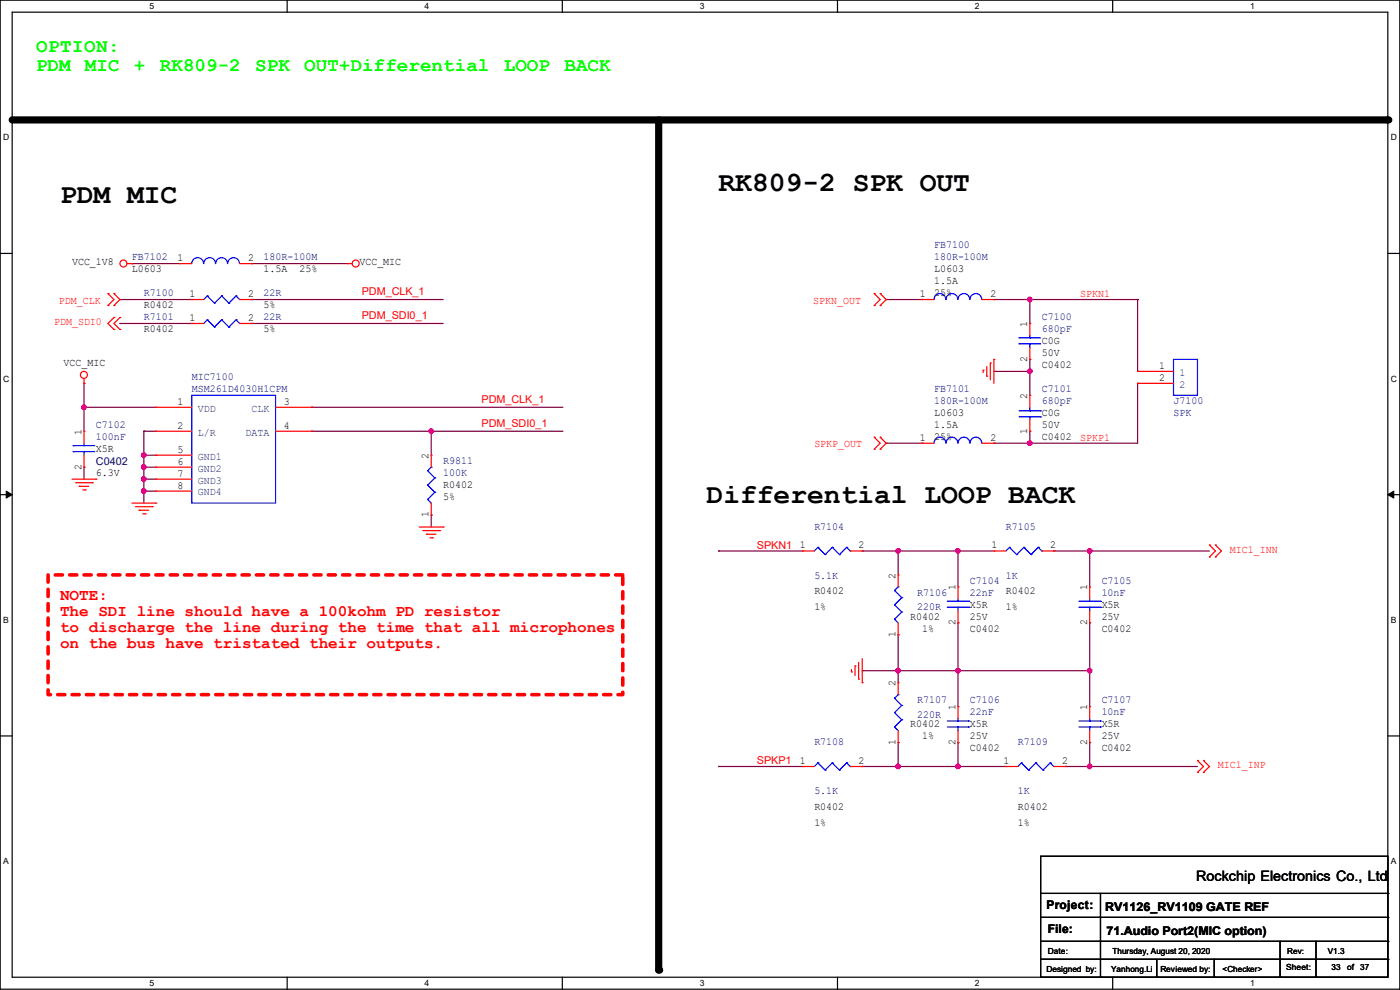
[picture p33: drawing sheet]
<svg xmlns="http://www.w3.org/2000/svg" width="297mm" height="210mm" viewBox="0 0 297 210" stroke-linecap="round" stroke-linejoin="round" font-family="sans-serif">
<defs><g id="words">
<g font-size="5.9">
<text x="152.4" y="40.6">RK809-2 SPK OUT</text>
<text x="12.7" y="43.1">PDM MIC</text>
<text x="149.9" y="106.6">Differential LOOP BACK</text>
</g>
<g font-size="4.1" fill="#0f0">
<text x="7.7" y="11.1">OPTION:</text>
<text x="7.7" y="15.2">PDM MIC</text>
<text x="28.4" y="15.2">+</text>
<text x="33.9" y="15.2">RK809-2</text>
<text x="54.2" y="15.2">SPK</text>
<text x="64.6" y="15.2">OUT+Differential</text>
<text x="106.9" y="15.2">LOOP</text>
<text x="119.8" y="15.2">BACK</text>
</g>
<g font-size="3.4" fill="#f00">
<text x="12.7" y="127.3">NOTE:</text>
<text x="12.7" y="130.7">The SDI line should have a 100kohm PD resistor</text>
<text x="12.7" y="134.1">to discharge the line during the time that all microphones</text>
<text x="12.7" y="137.5">on the bus have tristated their outputs.</text>
</g>
<text font-size="3" x="253.8" y="186.9">Rockchip Electronics Co., Ltd</text>
<g font-size="2.5">
<text x="222" y="192.9">Project:</text>
<text x="222.3" y="198">File:</text>
<text x="234.5" y="193.2">RV1126_RV1109 GATE REF</text>
<text x="234.7" y="198.2">71.Audio Port2(MIC option)</text>
</g>
<g font-size="2.3" fill="#000080">
<text x="198.2" y="52.7">FB7100</text>
<text x="28" y="55.2">FB7102</text>
<text x="55.9" y="55.2">180R-100M</text>
<text x="198.2" y="55.2">180R-100M</text>
<text x="30.5" y="62.9">R7100</text>
<text x="55.9" y="62.9">22R</text>
<text x="30.5" y="67.9">R7101</text>
<text x="55.9" y="67.9">22R</text>
<text x="221" y="67.9">C7100</text>
<text x="221" y="70.5">680pF</text>
<text x="40.7" y="80.6">MIC7100</text>
<text x="40.7" y="83.2">MSM261D4030H1CPM</text>
<text x="198.2" y="83.2">FB7101</text>
<text x="221" y="83.2">C7101</text>
<text x="198.2" y="85.7">180R-100M</text>
<text x="221" y="85.7">680pF</text>
<text x="249" y="85.7">J7100</text>
<text x="249" y="88.3">SPK</text>
<text x="20.4" y="90.8">C7102</text>
<text x="20.4" y="93.3">100nF</text>
<text x="20.4" y="98.6">C0402</text>
<text x="94" y="98.4">R9811</text>
<text x="94" y="101">100K</text>
<text x="172.8" y="112.4">R7104</text>
<text x="213.4" y="112.4">R7105</text>
<text x="172.8" y="122.8">5.1K</text>
<text x="205.8" y="123.8">C7104</text>
<text x="213.4" y="122.8">1K</text>
<text x="233.7" y="123.8">C7105</text>
<text x="194.6" y="126.4">R7106</text>
<text x="194.6" y="129.4">220R</text>
<text x="205.8" y="126.4">22nF</text>
<text x="233.7" y="126.4">10nF</text>
<text x="194.6" y="149.2">R7107</text>
<text x="205.8" y="149.2">C7106</text>
<text x="233.7" y="149.2">C7107</text>
<text x="194.6" y="152.3">220R</text>
<text x="205.8" y="151.8">22nF</text>
<text x="233.7" y="151.8">10nF</text>
<text x="172.8" y="158.1">R7108</text>
<text x="215.9" y="158.1">R7109</text>
<text x="172.8" y="168.5">5.1K</text>
<text x="215.9" y="168.5">1K</text>
</g>
<g font-size="2.3">
<text x="15.3" y="56.3">VCC_1V8</text>
<text x="28" y="57.8">L0603</text>
<text x="37.6" y="55.4">1</text>
<text x="52.6" y="55.4">2</text>
<text x="55.9" y="57.8">1.5A</text>
<text x="63.5" y="57.8">25%</text>
<text x="76.2" y="56.3">VCC_MIC</text>
<text x="198.2" y="57.8">L0603</text>
<text x="30.5" y="65.4">R0402</text>
<text x="40.2" y="63">1</text>
<text x="52.6" y="63">2</text>
<text x="55.9" y="65.4">5%</text>
<text x="195.1" y="63">1</text>
<text x="198.2" y="60.3">1.5A</text>
<text x="198.2" y="62.9">25%</text>
<text x="210.1" y="63">2</text>
<text x="30.5" y="70.5">R0402</text>
<text x="40.2" y="68.1">1</text>
<text x="52.6" y="68.1">2</text>
<text x="55.9" y="70.5">5%</text>
<text x="217.9" y="69.4" transform="rotate(-90 217.9 69.4)">1</text>
<text x="13.5" y="77.6">VCC_MIC</text>
<text x="217.9" y="76.8" transform="rotate(-90 217.9 76.8)">2</text>
<text x="221" y="73">C0G</text>
<text x="221" y="75.6">50V</text>
<text x="221" y="78.1">C0402</text>
<text x="245.9" y="78.2">1</text>
<text x="245.9" y="80.8">2</text>
<text x="37.6" y="85.9">1</text>
<text x="60.2" y="85.9">3</text>
<text x="198.2" y="88.3">L0603</text>
<text x="217.9" y="84.6" transform="rotate(-90 217.9 84.6)">2</text>
<text x="221" y="88.3">C0G</text>
<text x="17.3" y="92.2" transform="rotate(-90 17.3 92.2)">1</text>
<text x="20.4" y="95.9">X5R</text>
<text x="37.6" y="90.9">2</text>
<text x="60.2" y="90.9">4</text>
<text x="195.1" y="93.5">1</text>
<text x="198.2" y="90.8">1.5A</text>
<text x="198.2" y="93.3">25%</text>
<text x="210.1" y="93.5">2</text>
<text x="217.9" y="92" transform="rotate(-90 217.9 92)">1</text>
<text x="221" y="93.3">C0402</text>
<text x="221" y="90.8">50V</text>
<text x="17.3" y="99.6" transform="rotate(-90 17.3 99.6)">2</text>
<text x="20.4" y="101">6.3V</text>
<text x="37.6" y="96">5</text>
<text x="37.6" y="98.6">6</text>
<text x="37.6" y="101.1">7</text>
<text x="90.9" y="97.3" transform="rotate(-90 90.9 97.3)">2</text>
<text x="37.6" y="103.6">8</text>
<text x="94" y="103.5">R0402</text>
<text x="94" y="106">5%</text>
<text x="90.9" y="109.8" transform="rotate(-90 90.9 109.8)">1</text>
<text x="169.7" y="116.3">1</text>
<text x="182.2" y="116.3">2</text>
<text x="210.4" y="116.3">1</text>
<text x="222.8" y="116.3">2</text>
<text x="190" y="122.7" transform="rotate(-90 190 122.7)">2</text>
<text x="202.7" y="125.3" transform="rotate(-90 202.7 125.3)">1</text>
<text x="230.6" y="125.3" transform="rotate(-90 230.6 125.3)">1</text>
<text x="172.8" y="126.1">R0402</text>
<text x="172.8" y="129.4">1%</text>
<text x="193.1" y="131.4">R0402</text>
<text x="205.8" y="128.9">X5R</text>
<text x="205.8" y="131.4">25V</text>
<text x="213.4" y="126.1">R0402</text>
<text x="213.4" y="129.4">1%</text>
<text x="233.7" y="128.9">X5R</text>
<text x="233.7" y="131.4">25V</text>
<text x="190" y="135.2" transform="rotate(-90 190 135.2)">1</text>
<text x="195.6" y="134">1%</text>
<text x="202.7" y="132.6" transform="rotate(-90 202.7 132.6)">2</text>
<text x="205.8" y="134">C0402</text>
<text x="230.6" y="132.6" transform="rotate(-90 230.6 132.6)">2</text>
<text x="233.7" y="134">C0402</text>
<text x="190" y="145.6" transform="rotate(-90 190 145.6)">2</text>
<text x="193.1" y="154.3">R0402</text>
<text x="202.7" y="150.7" transform="rotate(-90 202.7 150.7)">1</text>
<text x="205.8" y="154.3">X5R</text>
<text x="230.6" y="150.7" transform="rotate(-90 230.6 150.7)">1</text>
<text x="233.7" y="154.3">X5R</text>
<text x="190" y="158" transform="rotate(-90 190 158)">1</text>
<text x="195.6" y="156.8">1%</text>
<text x="202.7" y="158" transform="rotate(-90 202.7 158)">2</text>
<text x="205.8" y="159.4">C0402</text>
<text x="205.8" y="156.8">25V</text>
<text x="230.6" y="158" transform="rotate(-90 230.6 158)">2</text>
<text x="233.7" y="159.4">C0402</text>
<text x="233.7" y="156.8">25V</text>
<text x="169.7" y="162.1">1</text>
<text x="182.2" y="162.1">2</text>
<text x="212.9" y="162.1">1</text>
<text x="225.3" y="162.1">2</text>
<text x="172.8" y="171.8">R0402</text>
<text x="215.9" y="171.8">R0402</text>
<text x="172.8" y="175.1">1%</text>
<text x="215.9" y="175.1">1%</text>
</g>
<g font-size="2.3" fill="#f00">
<text x="12.5" y="64.4">PDM_CLK</text>
<text x="76.8" y="62.6">PDM_CLK_1</text>
<text x="172.5" y="64.4">SPKN_OUT</text>
<text x="229.2" y="63">SPKN1</text>
<text x="11.5" y="69">PDM_SDI0</text>
<text x="76.8" y="67.7">PDM_SDI0_1</text>
<text x="102.2" y="85.5">PDM_CLK_1</text>
<text x="102.2" y="90.6">PDM_SDI0_1</text>
<text x="172.8" y="94.9">SPKP_OUT</text>
<text x="229.2" y="93.5">SPKP1</text>
<text x="160.6" y="116.4">SPKN1</text>
<text x="260.9" y="117.2">MIC1_INN</text>
<text x="160.6" y="162.1">SPKP1</text>
<text x="258.4" y="162.9">MIC1_INP</text>
</g>
<g font-size="2.3" fill="#004080">
<text x="250.2" y="79.7">1</text>
<text x="250.2" y="82.3">2</text>
<text x="42" y="87.3">VDD</text>
<text x="53.4" y="87.3">CLK</text>
<text x="42" y="92.4">L/R</text>
<text x="52.1" y="92.4">DATA</text>
<text x="42" y="97.5">GND1</text>
<text x="42" y="100">GND2</text>
<text x="42" y="102.6">GND3</text>
<text x="42" y="105.1">GND4</text>
</g>
<g font-size="1.8">
<text x="31.7" y="1.9">5</text>
<text x="90.1" y="1.9">4</text>
<text x="148.5" y="1.9">3</text>
<text x="206.8" y="1.9">2</text>
<text x="265.2" y="1.9">1</text>
<text x=".7" y="29.8">D</text>
<text x="295.1" y="29.8">D</text>
<text x=".7" y="80.9">C</text>
<text x="295.1" y="80.9">C</text>
<text x=".7" y="132.1">B</text>
<text x="295.1" y="132.1">B</text>
<text x=".7" y="183.3">A</text>
<text x="295.1" y="183.3">A</text>
<text x="222.3" y="202.3">Date:</text>
<text x="236" y="202.3">Thursday, August 20, 2020</text>
<text x="281.7" y="202.3">V1.3</text>
<text x="31.7" y="209.2">5</text>
<text x="90.1" y="209.2">4</text>
<text x="148.5" y="209.2">3</text>
<text x="206.8" y="209.2">2</text>
<text x="222" y="206.1">Designed by:</text>
<text x="235.7" y="206.1">Yanhong.Li</text>
<text x="246.2" y="206.1">Reviewed by:</text>
<text x="259.4" y="206.1">&lt;Checker&gt;</text>
<text x="265.2" y="209.2">1</text>
<text x="272.8" y="205.9">Sheet:</text>
<text x="282.5" y="205.9">33</text>
<text x="285.8" y="205.9">of</text>
<text x="288.6" y="205.9">37</text>
</g>
<text font-size="1.7" x="273.1" y="202.3">Rev:</text>
</g></defs>
<path d="M0 0h297v209.8h-297zM2.6 2.6h291.8v204.7h-291.8z" fill="none" stroke="#000" stroke-width=".25"/>
<g fill="#fff">
<path d="M31.7 .3h1v2h-1z"/>
<path d="M31.7 207.6h1v1.9h-1z"/>
</g>
<path d="M60.9 0v2.6M60.9 207.3v2.5" fill="none" stroke="#000" stroke-width=".25"/>
<g fill="#fff">
<path d="M90.1 .3h1v2h-1z"/>
<path d="M90.1 207.6h1v1.9h-1z"/>
</g>
<path d="M119.3 0v2.6M119.3 207.3v2.5" fill="none" stroke="#000" stroke-width=".25"/>
<g fill="#fff">
<path d="M148.5 .3h.9v2h-.9z"/>
<path d="M148.5 207.6h.9v1.9h-.9z"/>
</g>
<path d="M177.7 0v2.6M177.7 207.3v2.5" fill="none" stroke="#000" stroke-width=".25"/>
<g fill="#fff">
<path d="M206.8 .3h1v2h-1z"/>
<path d="M206.8 207.6h1v1.9h-1z"/>
</g>
<path d="M236.1 0v2.6M236.1 207.3v2.5" fill="none" stroke="#000" stroke-width=".25"/>
<g fill="#fff">
<path d="M265.2 .3h1v2h-1z"/>
<path d="M265.2 207.6h1v1.9h-1z"/>
<path d="M.7 28.2h1.2v1.9h-1.2z"/>
<path d="M295.1 28.2h1.2v1.9h-1.2z"/>
<path d="M.7 79.3h1.2v2h-1.2z"/>
<path d="M295.1 79.3h1.2v2h-1.2z"/>
</g>
<path d="M0 53.8h2.6M294.4 53.8h2.6" fill="none" stroke="#000" stroke-width=".25"/>
<g fill="#fff">
<path d="M.7 130.5h1.2v2h-1.2z"/>
<path d="M295.1 130.5h1.1v2h-1.1z"/>
</g>
<path d="M0 104.9h2.6M294.4 104.9h2.6" fill="none" stroke="#000" stroke-width=".25"/>
<path d="M1.3 104.2l1.3 .7-1.3 .8zM294.4 104.9l1.3-.7v1.5z" fill="#000" stroke="#000" stroke-width=".21"/>
<g fill="#fff">
<path d="M.7 181.7h1.2v2h-1.2z"/>
<path d="M295.1 181.7h1.1v2h-1.1z"/>
</g>
<g fill="none" stroke="#000" stroke-width=".25">
<path d="M0 156.1h2.6M294.4 156.1h2.6M220.8 181.7h73.6v25.6h-73.6zM220.8 189.5h73.6M220.8 194.6h73.6M220.8 199.7h73.6M233.5 189.5v17.8M271.6 199.7v7.6M279.2 199.7v7.6M294.4 189.5h.1M294.4 194.6h.1M294.4 199.7h.1"/>
<path d="M220.8 203.5h73.6M233.5 207.3h.1M245.4 207.3h.1M245.4 203.5v3.8M257.6 207.3h.1M257.6 203.5v3.8M271.6 207.3h.1M279.2 207.3h.1M294.4 203.5h.1"/>
</g>
<path d="M10.2 122h121.9v25.4h-121.9z" fill="none" stroke="#f00" stroke-width=".76" stroke-dasharray="1.5 1.5"/>
<path d="M2.6 25.4h291.8M139.7 25.4v180.4" fill="none" stroke="#000" stroke-width="1.5"/>
<g fill="#000">
<circle cx="294.4" cy="25.4" r=".76"/>
<circle cx="139.7" cy="205.8" r=".76"/>
</g>
<g fill="none" stroke="#800040" stroke-width=".25">
<path d="M28 55.9h.1M28 55.9h10.1M53.4 55.9h.1M53.4 55.9h20.3M25.4 63.5h.1M25.4 68.6h.1M25.4 63.5h15.3M25.4 68.6h15.3M53.4 63.5h.1M53.4 68.6h.1M53.4 63.5h40.6M53.4 68.6h40.6"/>
<path d="M188 63.5h.1M188 63.5h7.6M210.9 63.5h.1M210.9 78.8h.1M210.9 63.5h30.4M210.9 78.8h7.6M218.5 63.5h.1M218.5 76.2h.1M218.5 78.8h.1M218.5 63.5v5.1M218.5 76.2v7.7M241.3 63.5h.1"/>
<path d="M241.3 63.5v15.3M17.8 86.4h.1M17.8 99.1h.1M17.8 81.3h.1M17.8 81.3v10.2M17.8 99.1v2.5M17.8 86.4h15.3M30.5 91.5h.1M30.5 96.6h.1M30.5 99.1h.1M30.5 91.5h2.6M30.5 91.5v15.2"/>
<path d="M30.5 96.6h2.6M30.5 99.1h2.6M66.1 91.5h.1M66.1 86.4h.1M66.1 91.5h53.3M66.1 86.4h53.3M91.5 91.5h.1M91.5 91.5v5.1M188 94h.1M188 94h7.6M210.9 94h.1M218.5 94h.1"/>
<path d="M218.5 91.5h.1M218.5 91.5v2.5M241.3 81.3h.1M241.3 81.3v12.7h-30.4M30.5 101.6h.1M30.5 104.2h.1M30.5 101.6h2.6M30.5 104.2h2.6M91.5 109.3h.1M91.5 109.3v2.5M152.4 116.9h.1M152.4 116.9h17.8"/>
<path d="M182.9 116.9h.1M182.9 116.9h28M190.5 116.9h.1M190.5 116.9v5.1M203.2 116.9h.1M203.2 116.9v7.6M223.6 116.9h.1M223.6 116.9h33M231.2 116.9h.1M231.2 116.9v7.6M190.5 134.7h.1M190.5 134.7v10.1"/>
<path d="M203.2 132.1h.1M203.2 132.1v17.8M231.2 132.1h.1M231.2 132.1v17.8M182.9 142.3h.1M182.9 142.3h48.3M190.5 142.3h.1M190.5 157.5h.1M190.5 157.5v5.1M203.2 142.3h.1M203.2 157.5h.1M203.2 157.5v5.1"/>
<path d="M231.2 142.3h.1M231.2 157.5h.1M231.2 157.5v5.1M152.4 162.6h.1M152.4 162.6h17.8M182.9 162.6h.1M182.9 162.6h30.5M190.5 162.6h.1M203.2 162.6h.1M226.1 162.6h.1M226.1 162.6h27.9M231.2 162.6h.1"/>
</g>
<g fill="#f0f" stroke="#f0f" stroke-width=".25">
<circle cx="218.5" cy="63.5" r=".49"/>
<circle cx="218.5" cy="94" r=".49"/>
<circle cx="218.5" cy="78.8" r=".49"/>
<circle cx="231.2" cy="142.3" r=".49"/>
<circle cx="203.2" cy="142.3" r=".49"/>
<circle cx="190.5" cy="116.9" r=".49"/>
<circle cx="203.2" cy="116.9" r=".49"/>
<circle cx="231.2" cy="116.9" r=".49"/>
<circle cx="190.5" cy="142.3" r=".49"/>
<circle cx="190.5" cy="162.6" r=".49"/>
<circle cx="203.2" cy="162.6" r=".49"/>
<circle cx="231.2" cy="162.6" r=".49"/>
<circle cx="91.5" cy="91.5" r=".49"/>
<circle cx="17.8" cy="86.4" r=".49"/>
<circle cx="30.5" cy="96.5" r=".49"/>
<circle cx="30.5" cy="99.1" r=".49"/>
<circle cx="30.5" cy="101.6" r=".49"/>
<circle cx="30.5" cy="104.2" r=".49"/>
</g>
<g fill="none" stroke="#f00" stroke-width=".25">
<path d="M27 55.9h1M28 55.9h.1M38.1 55.9h.1M38.1 55.9h2.6M50.8 55.9h2.6M53.4 55.9h.1M73.7 55.9h.1M73.7 55.9h1M22.9 62.3h.1M22.9 64.8h.1M22.9 62.3l1.3 1.2-1.3 1.3M24.2 64.8h.1"/>
<path d="M24.2 62.3h.1M24.2 67.4h.1M24.2 69.9h.1M24.2 62.3l1.2 1.2-1.2 1.3M24.2 67.4l-1.3 1.2 1.3 1.3M25.4 67.4h.1M25.4 69.9h.1M25.4 67.4l-1.2 1.2 1.2 1.3M40.7 68.6h.1M40.7 63.5h.1M40.7 68.6h2.5M40.7 63.5h2.5"/>
<path d="M50.8 68.6h2.6M50.8 63.5h2.6M53.4 68.6h.1M53.4 63.5h.1M185.5 62.3h.1M185.5 64.8h.1M185.5 62.3l1.2 1.2-1.2 1.3M186.7 64.8h.1M186.7 62.3h.1M186.7 62.3l1.3 1.2-1.3 1.3M195.6 63.5h.1M195.6 63.5h2.6"/>
<path d="M208.3 63.5h2.6M208.6 78.5h.1M208.6 78.5v.5M209.3 79.8h.1M209.3 77.8v2M210.1 77h.1M210.1 77v3.6M210.9 76.2h.1M210.9 63.5h.1M210.9 76.2v5.1M218.5 68.6h.1M218.5 76.2h.1"/>
<path d="M218.5 68.6v2.6M218.5 73.7v2.5M241.3 78.8h.1M241.3 78.8h7.7M17.8 81.3h.1M17.8 91.5h.1M17.8 99.1h.1M17.8 80.3v1M17.8 91.5v2.5M17.8 96.6v2.5M33.1 86.4h.1M33.1 96.6h.1"/>
<path d="M33.1 99.1h.1M33.1 91.5h.1M33.1 86.4h7.6M33.1 91.5h7.6M33.1 96.6h7.6M33.1 99.1h7.6M58.5 86.4h7.6M58.5 91.5h7.6M66.1 91.5h.1M66.1 86.4h.1M91.5 96.6h.1M91.5 96.6v2.5"/>
<path d="M185.5 92.8h.1M185.5 95.3h.1M185.5 92.8l1.2 1.2-1.2 1.3M186.7 95.3h.1M186.7 92.8h.1M186.7 92.8l1.3 1.2-1.3 1.3M195.6 94h.1M195.6 94h2.6M208.3 94h2.6M210.9 94h.1M218.5 91.5h.1M218.5 83.9h.1"/>
<path d="M218.5 83.9v2.5M218.5 88.9v2.6M241.3 81.3h.1M241.3 81.3h7.7M15.3 101.6h5.1M16 102.4h3.6M16.8 103.2h.1M16.8 103.2h2M17.6 103.9h.5M18.1 103.9h.1M19.6 102.4h.1M20.4 101.6h.1"/>
<path d="M28 106.7h5.1M28.7 107.5h3.6M29.5 108.2h.1M29.5 108.2h2M30.3 109h.5M30.8 109h.1M32.3 107.5h.1M33.1 106.7h.1M33.1 101.6h.1M33.1 104.2h.1M33.1 101.6h7.6M33.1 104.2h7.6"/>
<path d="M88.9 111.8h5.1M89.7 112.6h3.6M90.5 113.3h.1M90.5 113.3h2M91.2 114.1h.5M91.5 109.3h.1M91.5 106.7v2.6M91.7 114.1h.1M93.3 112.6h.1M94 111.8h.1M170.2 116.9h.1M170.2 116.9h2.6"/>
<path d="M180.4 116.9h2.5M182.9 116.9h.1M210.9 116.9h.1M210.9 116.9h2.5M221 116.9h2.6M223.6 116.9h.1M256.6 115.6h.1M256.6 118.2h.1M256.6 115.6l1.3 1.3-1.3 1.3M257.9 115.6h.1M257.9 118.2h.1M257.9 115.6l1.2 1.3-1.2 1.3"/>
<path d="M182.9 139.7v5.1M190.5 134.7h.1M190.5 122h.1M190.5 122v2.5M190.5 132.1v2.6M203.2 124.5h.1M203.2 132.1h.1M203.2 124.5v2.5M203.2 129.6v2.5M231.2 124.5h.1M231.2 132.1h.1M231.2 124.5v2.5"/>
<path d="M231.2 129.6v2.5M180.6 142.5h.1M180.6 142v.5M181.4 141.3h.1M181.4 141.3v2M182.2 144.1h.1M182.2 140.5v3.6M182.9 144.8h.1M190.5 157.5h.1M190.5 144.8h.1M190.5 144.8v2.6M190.5 155v2.5"/>
<path d="M203.2 149.9h.1M203.2 157.5h.1M203.2 149.9v2.5M203.2 155v2.5M231.2 149.9h.1M231.2 157.5h.1M231.2 149.9v2.5M231.2 155v2.5M170.2 162.6h.1M170.2 162.6h2.6M180.4 162.6h2.5M182.9 162.6h.1"/>
<path d="M213.4 162.6h.1M213.4 162.6h2.5M223.6 162.6h2.5M226.1 162.6h.1M254 161.3h.1M254 163.9h.1M254 161.3l1.3 1.3-1.3 1.3M255.3 161.3h.1M255.3 163.9h.1M255.3 161.3l1.3 1.3-1.3 1.3"/>
<circle cx="26.2" cy="55.9" r=".74"/>
<circle cx="75.5" cy="55.9" r=".74"/>
<circle cx="17.8" cy="79.5" r=".74"/>
</g>
<g fill="none" stroke="#00f" stroke-width=".25">
<path d="M40.7 55.9a1.25 1.25 0 0 1 1.2-1.2 1.25 1.25 0 0 1 1.3 1.2M43.2 55.9a1.25 1.25 0 0 1 1.3-1.2 1.25 1.25 0 0 1 1.2 1.2M45.8 55.9a1.25 1.25 0 0 1 1.2-1.2 1.25 1.25 0 0 1 1.3 1.2M48.3 55.9a1.25 1.25 0 0 1 1.3-1.2 1.25 1.25 0 0 1 1.2 1.2M44 67.9h.1M44 62.8h.1M44 67.9l-.8 .7M44 67.9l1.5 1.5M44 62.8l-.8 .7M44 62.8l1.5 1.5M45.5 69.4h.1M45.5 64.3h.1"/>
<path d="M47 67.9h.1M47 62.8h.1M47 67.9l-1.5 1.5M47 67.9l1.6 1.5M47 62.8l-1.5 1.5M47 62.8l1.6 1.5M48.6 69.4h.1M48.6 64.3h.1M50.1 67.9h.1M50.1 62.8h.1M50.1 67.9l-1.5 1.5M50.1 67.9l.7 .7"/>
<path d="M50.1 62.8l-1.5 1.5M50.1 62.8l.7 .7M50.8 68.6h.1M50.8 63.5h.1M200.7 63.5a1.25 1.25 0 0 0-1.3-1.2 1.25 1.25 0 0 0-1.2 1.2M203.2 63.5a1.25 1.25 0 0 0-1.2-1.2 1.25 1.25 0 0 0-1.3 1.2M205.7 63.5a1.25 1.25 0 0 0-1.2-1.2 1.25 1.25 0 0 0-1.3 1.2M208.3 63.5a1.25 1.25 0 0 0-1.3-1.2 1.25 1.25 0 0 0-1.2 1.2M216.2 72.9h.1M216.2 71.7h.1M216.2 72.9h4.6M216.2 71.7h4.6"/>
<path d="M218.5 71.7h.1M218.5 72.9h.1M218.5 71.2v.5M218.5 72.9v.8M249 76.2h5v7.7h-5zM15.5 95.8h.1M15.5 94.5h.1M15.5 95.8h4.6M15.5 94.5h4.6M17.8 94.5h.1M17.8 95.8h.1M17.8 94v.5"/>
<path d="M17.8 95.8v.8M40.7 83.9h17.8v22.8h-17.8zM90.7 99.9h.1M90.7 99.9l1.5 1.5M91.5 99.1h.1M91.5 99.1l-.8 .8M198.2 94a1.25 1.25 0 0 1 1.2-1.2 1.25 1.25 0 0 1 1.3 1.2M200.7 94a1.25 1.25 0 0 1 1.3-1.2 1.25 1.25 0 0 1 1.2 1.2M203.2 94a1.25 1.25 0 0 1 1.3-1.2 1.25 1.25 0 0 1 1.2 1.2M205.8 94a1.25 1.25 0 0 1 1.2-1.2 1.25 1.25 0 0 1 1.3 1.2M216.2 87.2h4.6M216.2 88.4h4.6"/>
<path d="M218.5 88.4h.1M218.5 87.2h.1M218.5 86.4v.8M218.5 88.4v.5M220.8 87.2h.1M220.8 88.4h.1M90.7 106h.1M90.7 102.9h.1M90.7 106l.8 .7M90.7 102.9l1.5 1.5M92.2 104.4h.1M92.2 101.4h.1"/>
<path d="M92.2 104.4l-1.5 1.6M92.2 101.4l-1.5 1.5M173.5 116.1h.1M173.5 116.1l-.7 .8M173.5 116.1l1.5 1.5M175 117.6h.1M176.6 116.1h.1M176.6 116.1l-1.6 1.5M176.6 116.1l1.5 1.5M178.1 117.6h.1M179.6 116.1h.1M179.6 116.1l-1.5 1.5"/>
<path d="M179.6 116.1l.8 .8M180.4 116.9h.1M214.2 116.1h.1M214.2 116.1l-.8 .8M214.2 116.1l1.5 1.5M215.7 117.6h.1M217.2 116.1h.1M217.2 116.1l-1.5 1.5M217.2 116.1l1.5 1.5M218.7 117.6h.1M220.3 116.1h.1M220.3 116.1l-1.6 1.5"/>
<path d="M220.3 116.1l.7 .8M221 116.9h.1M189.8 131.4h.1M189.8 128.3h.1M189.8 125.3h.1M189.8 131.4l.7 .7M189.8 128.3l1.5 1.5M189.8 125.3l1.5 1.5M190.5 124.5h.1M190.5 124.5l-.7 .8M191.3 129.8h.1M191.3 126.8h.1"/>
<path d="M191.3 129.8l-1.5 1.6M191.3 126.8l-1.5 1.5M201 128.8h4.5M201 127.6h4.5M203.2 127.6h.1M203.2 128.8h.1M203.2 127v.6M203.2 128.8v.8M205.5 128.8h.1M205.5 127.6h.1M228.9 128.8h4.6M228.9 127.6h4.6"/>
<path d="M231.2 127.6h.1M231.2 128.8h.1M231.2 127v.6M231.2 128.8v.8M233.5 128.8h.1M233.5 127.6h.1M189.8 154.2h.1M189.8 151.2h.1M189.8 148.1h.1M189.8 154.2l.7 .8M189.8 151.2l1.5 1.5M189.8 148.1l1.5 1.5"/>
<path d="M190.5 147.4h.1M190.5 147.4l-.7 .7M191.3 152.7h.1M191.3 149.6h.1M191.3 152.7l-1.5 1.5M191.3 149.6l-1.5 1.6M201 154.2h4.5M201 153h4.5M203.2 153h.1M203.2 154.2h.1M203.2 152.4v.6M203.2 154.2v.8"/>
<path d="M205.5 154.2h.1M205.5 153h.1M228.9 154.2h4.6M228.9 153h4.6M231.2 153h.1M231.2 154.2h.1M231.2 152.4v.6M231.2 154.2v.8M233.5 154.2h.1M233.5 153h.1M173.5 161.8h.1M173.5 161.8l-.7 .8"/>
<path d="M173.5 161.8l1.5 1.6M175 163.4h.1M176.6 161.8h.1M176.6 161.8l-1.6 1.6M176.6 161.8l1.5 1.6M178.1 163.4h.1M179.6 161.8h.1M179.6 161.8l-1.5 1.6M179.6 161.8l.8 .8M180.4 162.6h.1M216.7 161.8h.1M216.7 161.8l-.8 .8"/>
<path d="M216.7 161.8l1.5 1.6M218.2 163.4h.1M219.8 161.8h.1M219.8 161.8l-1.6 1.6M219.8 161.8l1.5 1.6M221.3 163.4h.1M222.8 161.8h.1M222.8 161.8l-1.5 1.6M222.8 161.8l.8 .8M223.6 162.6h.1"/>
</g>
<use href="#words"/>
</svg>
